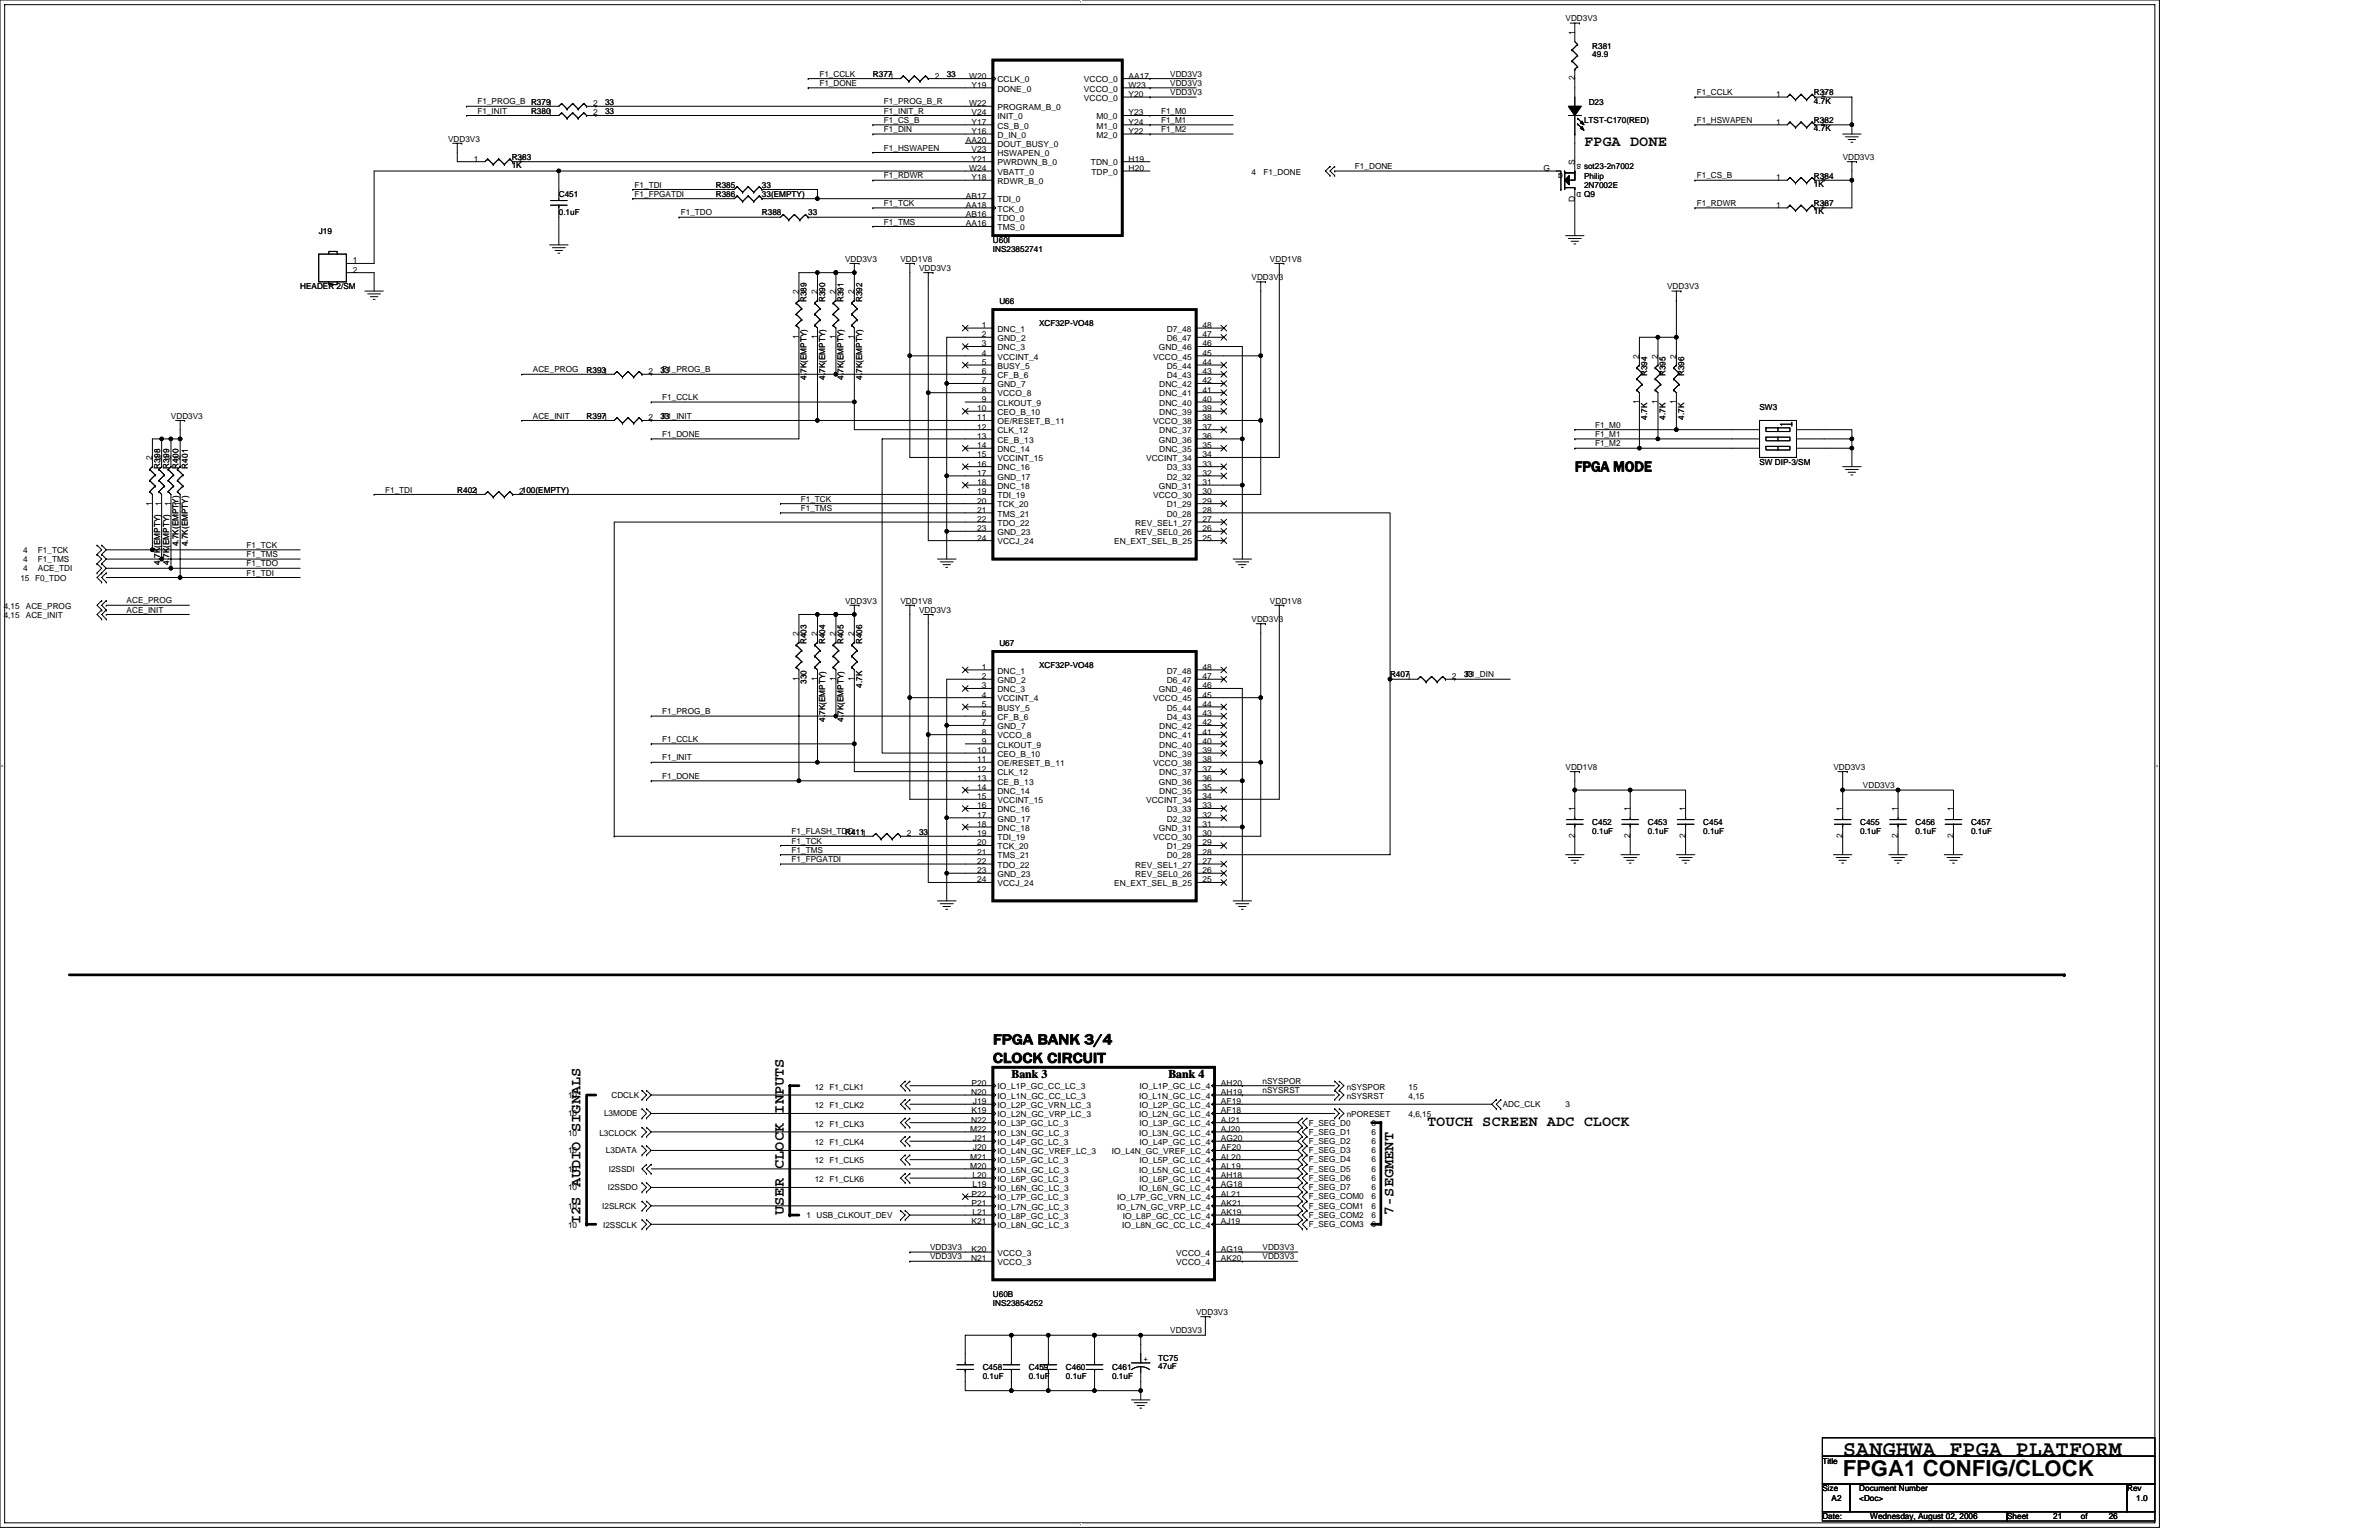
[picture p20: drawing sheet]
<svg xmlns="http://www.w3.org/2000/svg" width="432mm" height="279mm" viewBox="0 0 432 279" stroke-linecap="round" stroke-linejoin="round" font-family="sans-serif">
<defs><g id="words">
<g font-size="4">
<text x="334.5" y="264.1">SANGHWA FPGA PLATFORM</text>
<text x="334.5" y="267.8">FPGA1 CONFIG/CLOCK</text>
</g>
<g font-size="2.7">
<text x="287.5" y="26.6">FPGA DONE</text>
<text x="285.8" y="85.5">FPGA MODE</text>
<text x="180.2" y="189.5">FPGA BANK 3/4</text>
<text x="180.2" y="192.8">CLOCK CIRCUIT</text>
<text x="259" y="204.3">TOUCH SCREEN ADC CLOCK</text>
<text x="142.3" y="220.5" transform="rotate(-90 142.3 220.5)">USER CLOCK INPUTS</text>
<text x="252.9" y="220.5" transform="rotate(-90 252.9 220.5)">7-SEGMENT</text>
<text x="105.4" y="222.1" transform="rotate(-90 105.4 222.1)">I2S AUDIO SIGNALS</text>
</g>
<g font-size="2.2">
<text x="183.6" y="195.6">Bank 3</text>
<text x="212.1" y="195.6">Bank 4</text>
</g>
<g font-size="1.5">
<text x="284.2" y="3.9">VDD3V3</text>
<text x="285.8" y="6.4" transform="rotate(-90 285.8 6.4)">1</text>
<text x="289" y="8.9">R381</text>
<text x="289" y="10.4">49.9</text>
<text x="148.7" y="15.6">F1_DONE</text>
<text x="148.7" y="13.9">F1_CCLK</text>
<text x="158.4" y="13.9">R3771</text>
<text x="169.7" y="14.2">2</text>
<text x="171.8" y="13.9">33</text>
<text x="175.9" y="14.2">W20</text>
<text x="176.3" y="15.9">Y19</text>
<text x="181.1" y="14.9">CCLK_0</text>
<text x="181.1" y="16.6">DONE_0</text>
<text x="196.7" y="14.9">VCCO_0</text>
<text x="196.7" y="16.6">VCCO_0</text>
<text x="204.9" y="14.2">AA17</text>
<text x="204.9" y="15.9">W23</text>
<text x="204.9" y="17.6">Y20</text>
<text x="212.4" y="13.9">VDD3V3</text>
<text x="212.4" y="15.6">VDD3V3</text>
<text x="212.4" y="17.3">VDD3V3</text>
<text x="285.8" y="14.6" transform="rotate(-90 285.8 14.6)">2</text>
<text x="308" y="17.3">F1_CCLK</text>
<text x="322.4" y="17.6">1</text>
<text x="329.2" y="17.3">R378</text>
<text x="330.6" y="17.6">2</text>
<text x="86.7" y="18.9">F1_PROG_B R3791</text>
<text x="86.7" y="20.6">F1_INIT</text>
<text x="96.4" y="20.6">R3801</text>
<text x="107.6" y="19.3">2</text>
<text x="107.6" y="20.9">2</text>
<text x="109.8" y="19">33</text>
<text x="109.8" y="20.6">33</text>
<text x="160.4" y="22.3">F1_CS_B</text>
<text x="160.4" y="18.9">F1_PROG_B_R</text>
<text x="160.4" y="20.6">F1_INIT_R</text>
<text x="160.4" y="24">F1_DIN</text>
<text x="175.9" y="19.3">W22</text>
<text x="176.3" y="20.9">V24</text>
<text x="176.3" y="22.6">Y17</text>
<text x="181.1" y="20">PROGRAM_B_0</text>
<text x="181.1" y="21.6">INIT_0</text>
<text x="181.1" y="23.3">CS_B_0</text>
<text x="196.7" y="18.3">VCCO_0</text>
<text x="199" y="21.6">M0_0</text>
<text x="199" y="23.3">M1_0</text>
<text x="204.9" y="20.9">Y23</text>
<text x="204.9" y="22.6">Y24</text>
<text x="210.7" y="20.6">F1_M0</text>
<text x="210.7" y="22.3">F1_M1</text>
<text x="210.7" y="24">F1_M2</text>
<text x="287.5" y="22.3">LTST-C170(RED)</text>
<text x="288.4" y="19">D23</text>
<text x="308" y="22.3">F1_HSWAPEN</text>
<text x="322.4" y="22.6">1</text>
<text x="329.2" y="22.3">R382</text>
<text x="329.2" y="23.8">4.7K</text>
<text x="329.2" y="18.8">4.7K</text>
<text x="330.6" y="22.6">2</text>
<text x="81.3" y="25.7">VDD3V3</text>
<text x="86" y="29.3">1</text>
<text x="92.9" y="29">R383</text>
<text x="94.2" y="29.3">2</text>
<text x="160.4" y="27.3">F1_HSWAPEN</text>
<text x="175.3" y="26">AA20</text>
<text x="176.3" y="27.6">V23</text>
<text x="176.3" y="24.3">Y16</text>
<text x="176.3" y="29.3">Y21</text>
<text x="181.1" y="28.3">HSWAPEN_0</text>
<text x="181.1" y="25">D_IN_0</text>
<text x="181.1" y="26.7">DOUT_BUSY_0</text>
<text x="199" y="25">M2_0</text>
<text x="204.9" y="24.3">Y22</text>
<text x="204.9" y="29.3">H19</text>
<text x="285.8" y="29.9" transform="rotate(-90 285.8 29.9)">S</text>
<text x="287" y="29.8" transform="rotate(180 287 29.8)">S</text>
<text x="334.5" y="29">VDD3V3</text>
<text x="92.9" y="30.5">1K</text>
<text x="101.4" y="35.7">C451</text>
<text x="115.2" y="35.7">F1_FPGATDI</text>
<text x="115.2" y="34">F1_TDI</text>
<text x="129.9" y="35.7">R386</text>
<text x="129.9" y="34.1">R385</text>
<text x="138.3" y="35.7">33(EMPTY)</text>
<text x="138.3" y="34.1">33</text>
<text x="160.4" y="32.4">F1_RDWR</text>
<text x="175.9" y="31">W24</text>
<text x="176.3" y="32.7">Y18</text>
<text x="181.1" y="33.4">RDWR_B_0</text>
<text x="181.1" y="31.7">VBATT_0</text>
<text x="181.1" y="30">PWRDWN_B_0</text>
<text x="198" y="30">TDN_0</text>
<text x="198.1" y="31.7">TDP_0</text>
<text x="204.9" y="31">H20</text>
<text x="227.2" y="31.7">4</text>
<text x="229.3" y="31.7">F1_DONE</text>
<text x="245.9" y="30.7">F1_DONE</text>
<text x="280.1" y="31">G</text>
<text x="283.7" y="31.5" transform="rotate(180 283.7 31.5)">G</text>
<text x="287" y="34.8" transform="rotate(180 287 34.8)">D</text>
<text x="287.5" y="35.7">Q9</text>
<text x="287.5" y="34.1">2N7002E</text>
<text x="287.5" y="30.7">sot23-2n7002</text>
<text x="287.5" y="32.4">Philip</text>
<text x="308" y="32.4">F1_CS_B</text>
<text x="322.4" y="32.7">1</text>
<text x="329.2" y="32.4">R384</text>
<text x="329.2" y="33.9">1K</text>
<text x="330.6" y="32.7">2</text>
<text x="101.4" y="39.1">0.1uF</text>
<text x="123.6" y="39.1">F1_TDO</text>
<text x="138.3" y="39.1">R388</text>
<text x="146.7" y="39.1">33</text>
<text x="160.4" y="40.7">F1_TMS</text>
<text x="160.4" y="37.4">F1_TCK</text>
<text x="175.3" y="41.1">AA16</text>
<text x="175.3" y="39.4">AB16</text>
<text x="175.3" y="37.7">AA18</text>
<text x="175.3" y="36">AB17</text>
<text x="181.1" y="41.8">TMS_0</text>
<text x="181.1" y="40.1">TDO_0</text>
<text x="181.1" y="38.4">TCK_0</text>
<text x="181.1" y="36.7">TDI_0</text>
<text x="285.8" y="36.6" transform="rotate(-90 285.8 36.6)">D</text>
<text x="308" y="37.4">F1_RDWR</text>
<text x="322.4" y="37.7">1</text>
<text x="329.2" y="37.4">R387</text>
<text x="329.2" y="38.9">1K</text>
<text x="330.6" y="37.7">2</text>
<text x="57.8" y="42.4">J19</text>
<text x="64" y="47.8">1</text>
<text x="153.4" y="47.5">VDD3V3</text>
<text x="163.4" y="47.5">VDD1V8</text>
<text x="180.2" y="44.1">U60I</text>
<text x="180.2" y="45.8">INS23852741</text>
<text x="230.5" y="47.5">VDD1V8</text>
<text x="54.5" y="52.5">HEADER 2/SM</text>
<text x="64" y="49.4">2</text>
<text x="145" y="53.3" transform="rotate(-90 145 53.3)">2</text>
<text x="148.4" y="53.3" transform="rotate(-90 148.4 53.3)">2</text>
<text x="151.7" y="53.3" transform="rotate(-90 151.7 53.3)">2</text>
<text x="155" y="53.3" transform="rotate(-90 155 53.3)">2</text>
<text x="166.8" y="49.1">VDD3V3</text>
<text x="227.2" y="50.8">VDD3V3</text>
<text x="302.6" y="52.5">VDD3V3</text>
<text x="146.4" y="54.8" transform="rotate(-90 146.4 54.8)">R389</text>
<text x="149.8" y="54.8" transform="rotate(-90 149.8 54.8)">R390</text>
<text x="153.1" y="54.8" transform="rotate(-90 153.1 54.8)">R391</text>
<text x="156.5" y="54.8" transform="rotate(-90 156.5 54.8)">R392</text>
<text x="178.2" y="59.5">1</text>
<text x="181.4" y="55.2">U66</text>
<text x="188.6" y="59.2">XCF32P-VO48</text>
<text x="218.3" y="59.5">48</text>
<text x="145" y="61.5" transform="rotate(-90 145 61.5)">1</text>
<text x="148.4" y="61.5" transform="rotate(-90 148.4 61.5)">1</text>
<text x="151.7" y="61.5" transform="rotate(-90 151.7 61.5)">1</text>
<text x="155" y="61.5" transform="rotate(-90 155 61.5)">1</text>
<text x="178.2" y="61.2">2</text>
<text x="178.2" y="62.8">3</text>
<text x="178.2" y="64.5">4</text>
<text x="181.1" y="60.2">DNC_1</text>
<text x="181.1" y="61.9">GND_2</text>
<text x="181.1" y="63.5">DNC_3</text>
<text x="181.1" y="65.2">VCCINT_4</text>
<text x="209.3" y="65.2">VCCO_45</text>
<text x="210.3" y="63.5">GND_46</text>
<text x="211.8" y="60.2">D7_48</text>
<text x="211.8" y="61.9">D6_47</text>
<text x="218.3" y="64.5">45</text>
<text x="218.3" y="62.8">46</text>
<text x="218.3" y="61.2">47</text>
<text x="297.5" y="65.1" transform="rotate(-90 297.5 65.1)">2</text>
<text x="300.9" y="65.1" transform="rotate(-90 300.9 65.1)">2</text>
<text x="304.2" y="65.1" transform="rotate(-90 304.2 65.1)">2</text>
<text x="96.7" y="67.6">ACE_PROG</text>
<text x="106.5" y="67.6">R3931</text>
<text x="117.7" y="67.9">2</text>
<text x="119.9" y="67.6">33</text>
<text x="120.2" y="67.6">F1_PROG_B</text>
<text x="146.4" y="68.9" transform="rotate(-90 146.4 68.9)">4.7K(EMPTY)</text>
<text x="149.8" y="68.9" transform="rotate(-90 149.8 68.9)">4.7K(EMPTY)</text>
<text x="153.1" y="68.9" transform="rotate(-90 153.1 68.9)">4.7K(EMPTY)</text>
<text x="156.5" y="68.9" transform="rotate(-90 156.5 68.9)">4.7K(EMPTY)</text>
<text x="178.2" y="66.2">5</text>
<text x="178.2" y="67.9">6</text>
<text x="178.2" y="69.6">7</text>
<text x="178.2" y="71.2">8</text>
<text x="181.1" y="66.9">BUSY_5</text>
<text x="181.1" y="68.6">CF_B_6</text>
<text x="181.1" y="70.3">GND_7</text>
<text x="181.1" y="71.9">VCCO_8</text>
<text x="210.4" y="70.3">DNC_42</text>
<text x="210.4" y="71.9">DNC_41</text>
<text x="211.8" y="66.9">D5_44</text>
<text x="211.8" y="68.6">D4_43</text>
<text x="218.3" y="69.6">42</text>
<text x="218.3" y="71.2">41</text>
<text x="218.3" y="66.2">44</text>
<text x="218.3" y="67.9">43</text>
<text x="299" y="68.2" transform="rotate(-90 299 68.2)">R394</text>
<text x="302.3" y="68.2" transform="rotate(-90 302.3 68.2)">R395</text>
<text x="305.7" y="68.2" transform="rotate(-90 305.7 68.2)">R396</text>
<text x="31" y="76">VDD3V3</text>
<text x="96.7" y="75.9">ACE_INIT</text>
<text x="106.5" y="76">R3971</text>
<text x="117.7" y="76.3">2</text>
<text x="119.9" y="76">33</text>
<text x="120.2" y="72.6">F1_CCLK</text>
<text x="120.2" y="75.9">F1_INIT</text>
<text x="177.4" y="74.6">10</text>
<text x="177.4" y="76.3">11</text>
<text x="177.4" y="77.9">12</text>
<text x="178.2" y="72.9">9</text>
<text x="181.1" y="73.6">CLKOUT_9</text>
<text x="181.1" y="75.3">CEO_B_10</text>
<text x="181.1" y="77">OE/RESET_B_11</text>
<text x="209.3" y="77">VCCO_38</text>
<text x="210.4" y="73.6">DNC_40</text>
<text x="210.4" y="75.3">DNC_39</text>
<text x="218.3" y="76.3">38</text>
<text x="218.3" y="72.9">40</text>
<text x="218.3" y="74.6">39</text>
<text x="218.3" y="77.9">37</text>
<text x="289.5" y="77.6">F1_M0</text>
<text x="297.5" y="73.3" transform="rotate(-90 297.5 73.3)">1</text>
<text x="299" y="76.1" transform="rotate(-90 299 76.1)">4.7K</text>
<text x="300.9" y="73.3" transform="rotate(-90 300.9 73.3)">1</text>
<text x="302.3" y="76.1" transform="rotate(-90 302.3 76.1)">4.7K</text>
<text x="304.2" y="73.3" transform="rotate(-90 304.2 73.3)">1</text>
<text x="305.7" y="76.1" transform="rotate(-90 305.7 76.1)">4.7K</text>
<text x="319.4" y="74.3">SW3</text>
<text x="27.6" y="83.5" transform="rotate(-90 27.6 83.5)">2</text>
<text x="29.3" y="83.5" transform="rotate(-90 29.3 83.5)">2</text>
<text x="31" y="83.5" transform="rotate(-90 31 83.5)">2</text>
<text x="32.7" y="83.5" transform="rotate(-90 32.7 83.5)">2</text>
<text x="120.2" y="79.3">F1_DONE</text>
<text x="177.4" y="79.6">13</text>
<text x="177.4" y="81.3">14</text>
<text x="177.4" y="83">15</text>
<text x="181.1" y="78.6">CLK_12</text>
<text x="181.1" y="80.3">CE_B_13</text>
<text x="181.1" y="82">DNC_14</text>
<text x="181.1" y="83.7">VCCINT_15</text>
<text x="208" y="83.7">VCCINT_34</text>
<text x="210.3" y="80.3">GND_36</text>
<text x="210.4" y="78.6">DNC_37</text>
<text x="210.4" y="82">DNC_35</text>
<text x="218.3" y="83">34</text>
<text x="218.3" y="79.6">36</text>
<text x="218.3" y="81.3">35</text>
<text x="289.5" y="81">F1_M2</text>
<text x="289.5" y="79.3">F1_M1</text>
<text x="29.1" y="85" transform="rotate(-90 29.1 85)">R398</text>
<text x="30.7" y="85" transform="rotate(-90 30.7 85)">R399</text>
<text x="32.4" y="85" transform="rotate(-90 32.4 85)">R400</text>
<text x="34.1" y="85" transform="rotate(-90 34.1 85)">R401</text>
<text x="69.9" y="89.4">F1_TDI</text>
<text x="83" y="89.4">R4021</text>
<text x="94.2" y="89.7">2100(EMPTY)</text>
<text x="177.4" y="84.6">16</text>
<text x="177.4" y="86.3">17</text>
<text x="177.4" y="88">18</text>
<text x="177.4" y="89.7">19</text>
<text x="181.1" y="85.3">DNC_16</text>
<text x="181.1" y="87">GND_17</text>
<text x="181.1" y="88.7">DNC_18</text>
<text x="210.3" y="88.7">GND_31</text>
<text x="211.8" y="85.3">D3_33</text>
<text x="211.8" y="87">D2_32</text>
<text x="218.3" y="89.7">30</text>
<text x="218.3" y="88">31</text>
<text x="218.3" y="84.6">33</text>
<text x="218.3" y="86.3">32</text>
<text x="319.4" y="84.3">SW DIP-3/SM</text>
<text x="27.6" y="91.7" transform="rotate(-90 27.6 91.7)">1</text>
<text x="29.3" y="91.7" transform="rotate(-90 29.3 91.7)">1</text>
<text x="31" y="91.7" transform="rotate(-90 31 91.7)">1</text>
<text x="32.7" y="91.7" transform="rotate(-90 32.7 91.7)">1</text>
<text x="145.4" y="91">F1_TCK</text>
<text x="145.4" y="92.7">F1_TMS</text>
<text x="177.4" y="91.4">20</text>
<text x="177.4" y="93">21</text>
<text x="177.4" y="94.7">22</text>
<text x="181.1" y="90.4">TDI_19</text>
<text x="181.1" y="92.1">TCK_20</text>
<text x="181.1" y="93.7">TMS_21</text>
<text x="181.1" y="95.4">TDO_22</text>
<text x="206" y="95.4">REV_SEL1_27</text>
<text x="209.3" y="90.4">VCCO_30</text>
<text x="211.8" y="92.1">D1_29</text>
<text x="211.8" y="93.7">D0_28</text>
<text x="218.3" y="94.7">27</text>
<text x="218.3" y="91.4">29</text>
<text x="218.3" y="93">28</text>
<text x="4.2" y="101.9">4</text>
<text x="4.2" y="100.3">4</text>
<text x="6.9" y="101.9">F1_TMS</text>
<text x="6.9" y="100.3">F1_TCK</text>
<text x="32.4" y="99.1" transform="rotate(-90 32.4 99.1)">4.7K(EMPTY)</text>
<text x="34.1" y="99.1" transform="rotate(-90 34.1 99.1)">4.7K(EMPTY)</text>
<text x="44.8" y="99.4">F1_TCK</text>
<text x="44.8" y="101.1">F1_TMS</text>
<text x="177.4" y="96.4">23</text>
<text x="177.4" y="98.1">24</text>
<text x="181.1" y="97.1">GND_23</text>
<text x="181.1" y="98.8">VCCJ_24</text>
<text x="202.2" y="98.8">EN_EXT_SEL_B_25</text>
<text x="206" y="97.1">REV_SEL0_26</text>
<text x="218.3" y="98.1">25</text>
<text x="218.3" y="96.4">26</text>
<text x="3.7" y="105.5">15 F0_TDO</text>
<text x="4.2" y="103.6">4</text>
<text x="6.9" y="103.6">ACE_TDI</text>
<text x="29.1" y="102.4" transform="rotate(-90 29.1 102.4)">4.7K(EMPTY)</text>
<text x="30.7" y="102.4" transform="rotate(-90 30.7 102.4)">4.7K(EMPTY)</text>
<text x="44.8" y="102.8">F1_TDO</text>
<text x="44.8" y="104.4">F1_TDI</text>
<text x=".7" y="110.5">4,15</text>
<text x=".7" y="112.2">4,15</text>
<text x="4.7" y="110.5">ACE_PROG</text>
<text x="4.7" y="112.2">ACE_INIT</text>
<text x="23" y="109.5">ACE_PROG</text>
<text x="23" y="111.1">ACE_INIT</text>
<text x="153.4" y="109.5">VDD3V3</text>
<text x="163.4" y="109.5">VDD1V8</text>
<text x="166.8" y="111.2">VDD3V3</text>
<text x="227.2" y="112.8">VDD3V3</text>
<text x="230.5" y="109.5">VDD1V8</text>
<text x="145" y="115.4" transform="rotate(-90 145 115.4)">2</text>
<text x="146.4" y="116.9" transform="rotate(-90 146.4 116.9)">R403</text>
<text x="148.4" y="115.4" transform="rotate(-90 148.4 115.4)">2</text>
<text x="149.8" y="116.9" transform="rotate(-90 149.8 116.9)">R404</text>
<text x="151.7" y="115.4" transform="rotate(-90 151.7 115.4)">2</text>
<text x="153.1" y="116.9" transform="rotate(-90 153.1 116.9)">R405</text>
<text x="155" y="115.4" transform="rotate(-90 155 115.4)">2</text>
<text x="156.5" y="116.9" transform="rotate(-90 156.5 116.9)">R406</text>
<text x="181.4" y="117.2">U67</text>
<text x="145" y="123.5" transform="rotate(-90 145 123.5)">1</text>
<text x="146.4" y="124.1" transform="rotate(-90 146.4 124.1)">330</text>
<text x="148.4" y="123.5" transform="rotate(-90 148.4 123.5)">1</text>
<text x="151.7" y="123.5" transform="rotate(-90 151.7 123.5)">1</text>
<text x="155" y="123.5" transform="rotate(-90 155 123.5)">1</text>
<text x="156.5" y="124.7" transform="rotate(-90 156.5 124.7)">4.7K</text>
<text x="178.2" y="121.5">1</text>
<text x="178.2" y="123.2">2</text>
<text x="178.2" y="124.9">3</text>
<text x="181.1" y="122.2">DNC_1</text>
<text x="181.1" y="123.9">GND_2</text>
<text x="181.1" y="125.6">DNC_3</text>
<text x="188.6" y="121.2">XCF32P-VO48</text>
<text x="210.3" y="125.6">GND_46</text>
<text x="211.8" y="122.2">D7_48</text>
<text x="211.8" y="123.9">D6_47</text>
<text x="218.3" y="124.9">46</text>
<text x="218.3" y="121.5">48</text>
<text x="218.3" y="123.2">47</text>
<text x="252.3" y="122.9">R4071</text>
<text x="263.5" y="123.2">2</text>
<text x="265.7" y="122.9">33</text>
<text x="266.1" y="122.9">F1_DIN</text>
<text x="120.2" y="129.6">F1_PROG_B</text>
<text x="149.8" y="130.9" transform="rotate(-90 149.8 130.9)">4.7K(EMPTY)</text>
<text x="153.1" y="130.9" transform="rotate(-90 153.1 130.9)">4.7K(EMPTY)</text>
<text x="178.2" y="126.6">4</text>
<text x="178.2" y="128.2">5</text>
<text x="178.2" y="129.9">6</text>
<text x="178.2" y="131.6">7</text>
<text x="181.1" y="127.3">VCCINT_4</text>
<text x="181.1" y="128.9">BUSY_5</text>
<text x="181.1" y="130.6">CF_B_6</text>
<text x="209.3" y="127.3">VCCO_45</text>
<text x="211.8" y="128.9">D5_44</text>
<text x="211.8" y="130.6">D4_43</text>
<text x="218.3" y="126.6">45</text>
<text x="218.3" y="131.6">42</text>
<text x="218.3" y="128.2">44</text>
<text x="218.3" y="129.9">43</text>
<text x="120.2" y="134.6">F1_CCLK</text>
<text x="120.2" y="138">F1_INIT</text>
<text x="177.4" y="136.6">10</text>
<text x="178.2" y="133.3">8</text>
<text x="178.2" y="134.9">9</text>
<text x="181.1" y="132.3">GND_7</text>
<text x="181.1" y="134">VCCO_8</text>
<text x="181.1" y="135.6">CLKOUT_9</text>
<text x="181.1" y="137.3">CEO_B_10</text>
<text x="210.4" y="132.3">DNC_42</text>
<text x="210.4" y="134">DNC_41</text>
<text x="210.4" y="135.6">DNC_40</text>
<text x="210.4" y="137.3">DNC_39</text>
<text x="218.3" y="133.3">41</text>
<text x="218.3" y="134.9">40</text>
<text x="218.3" y="136.6">39</text>
<text x="120.2" y="141.3">F1_DONE</text>
<text x="177.4" y="138.3">11</text>
<text x="177.4" y="140">12</text>
<text x="177.4" y="141.6">13</text>
<text x="177.4" y="143.3">14</text>
<text x="181.1" y="139">OE/RESET_B_11</text>
<text x="181.1" y="140.7">CLK_12</text>
<text x="181.1" y="142.3">CE_B_13</text>
<text x="209.3" y="139">VCCO_38</text>
<text x="210.3" y="142.3">GND_36</text>
<text x="210.4" y="140.7">DNC_37</text>
<text x="218.3" y="138.3">38</text>
<text x="218.3" y="140">37</text>
<text x="218.3" y="141.6">36</text>
<text x="218.3" y="143.3">35</text>
<text x="284.2" y="139.7">VDD1V8</text>
<text x="332.8" y="139.7">VDD3V3</text>
<text x="338.1" y="143">VDD3V3</text>
<text x="177.4" y="145">15</text>
<text x="177.4" y="146.7">16</text>
<text x="177.4" y="148.4">17</text>
<text x="181.1" y="144">DNC_14</text>
<text x="181.1" y="145.7">VCCINT_15</text>
<text x="181.1" y="147.4">DNC_16</text>
<text x="181.1" y="149.1">GND_17</text>
<text x="208" y="145.7">VCCINT_34</text>
<text x="210.4" y="144">DNC_35</text>
<text x="211.8" y="147.4">D3_33</text>
<text x="211.8" y="149.1">D2_32</text>
<text x="218.3" y="145">34</text>
<text x="218.3" y="146.7">33</text>
<text x="218.3" y="148.4">32</text>
<text x="285.8" y="147.2" transform="rotate(-90 285.8 147.2)">1</text>
<text x="289" y="149.7">C452</text>
<text x="295.9" y="147.2" transform="rotate(-90 295.9 147.2)">1</text>
<text x="299.1" y="149.7">C453</text>
<text x="305.9" y="147.2" transform="rotate(-90 305.9 147.2)">1</text>
<text x="309.1" y="149.7">C454</text>
<text x="334.4" y="147.2" transform="rotate(-90 334.4 147.2)">1</text>
<text x="337.6" y="149.7">C455</text>
<text x="344.5" y="147.2" transform="rotate(-90 344.5 147.2)">1</text>
<text x="347.7" y="149.7">C456</text>
<text x="354.5" y="147.2" transform="rotate(-90 354.5 147.2)">1</text>
<text x="357.8" y="149.7">C457</text>
<text x="143.7" y="154.7">F1_TMS</text>
<text x="143.7" y="153.1">F1_TCK</text>
<text x="143.7" y="151.4">F1_FLASH_TDO</text>
<text x="153.4" y="151.4">R4111</text>
<text x="164.6" y="151.7">2</text>
<text x="166.8" y="151.4">33</text>
<text x="177.4" y="150">18</text>
<text x="177.4" y="151.7">19</text>
<text x="177.4" y="153.4">20</text>
<text x="177.4" y="155">21</text>
<text x="181.1" y="150.7">DNC_18</text>
<text x="181.1" y="152.4">TDI_19</text>
<text x="181.1" y="154.1">TCK_20</text>
<text x="181.1" y="155.7">TMS_21</text>
<text x="209.3" y="152.4">VCCO_30</text>
<text x="210.3" y="150.7">GND_31</text>
<text x="211.8" y="154.1">D1_29</text>
<text x="211.8" y="155.7">D0_28</text>
<text x="218.3" y="151.7">30</text>
<text x="218.3" y="150">31</text>
<text x="218.3" y="153.4">29</text>
<text x="218.3" y="155">28</text>
<text x="285.8" y="152.1" transform="rotate(-90 285.8 152.1)">2</text>
<text x="289" y="151.2">0.1uF</text>
<text x="295.9" y="152.1" transform="rotate(-90 295.9 152.1)">2</text>
<text x="299.1" y="151.2">0.1uF</text>
<text x="305.9" y="152.1" transform="rotate(-90 305.9 152.1)">2</text>
<text x="309.1" y="151.2">0.1uF</text>
<text x="334.4" y="152.1" transform="rotate(-90 334.4 152.1)">2</text>
<text x="337.6" y="151.2">0.1uF</text>
<text x="344.5" y="152.1" transform="rotate(-90 344.5 152.1)">2</text>
<text x="347.7" y="151.2">0.1uF</text>
<text x="354.5" y="152.1" transform="rotate(-90 354.5 152.1)">2</text>
<text x="357.8" y="151.2">0.1uF</text>
<text x="143.7" y="156.4">F1_FPGATDI</text>
<text x="177.4" y="156.7">22</text>
<text x="177.4" y="158.4">23</text>
<text x="177.4" y="160.1">24</text>
<text x="181.1" y="157.4">TDO_22</text>
<text x="181.1" y="159.1">GND_23</text>
<text x="181.1" y="160.8">VCCJ_24</text>
<text x="202.2" y="160.8">EN_EXT_SEL_B_25</text>
<text x="206" y="157.4">REV_SEL1_27</text>
<text x="206" y="159.1">REV_SEL0_26</text>
<text x="218.3" y="160.1">25</text>
<text x="218.3" y="156.7">27</text>
<text x="218.3" y="158.4">26</text>
<text x="147.9" y="197.7">12 F1_CLK1</text>
<text x="176.3" y="197">P20</text>
<text x="181.1" y="197.7">IO_L1P_GC_CC_LC_3</text>
<text x="206.8" y="197.7">IO_L1P_GC_LC_4</text>
<text x="221.6" y="197">AH20</text>
<text x="229.2" y="196.6">nSYSPOR</text>
<text x="244.4" y="197.7">nSYSPOR</text>
<text x="255.7" y="197.7">15</text>
<text x="103.1" y="199.2">10</text>
<text x="103.1" y="202.5">10</text>
<text x="109.6" y="202.5">L3MODE</text>
<text x="111" y="199.2">CDCLK</text>
<text x="147.9" y="201">12 F1_CLK2</text>
<text x="176.3" y="198.6">N20</text>
<text x="176.3" y="203.7">N22</text>
<text x="176.3" y="202">K19</text>
<text x="176.6" y="200.3">J19</text>
<text x="181.1" y="199.3">IO_L1N_GC_CC_LC_3</text>
<text x="181.1" y="201">IO_L2P_GC_VRN_LC_3</text>
<text x="181.1" y="202.7">IO_L2N_GC_VRP_LC_3</text>
<text x="206.7" y="199.3">IO_L1N_GC_LC_4</text>
<text x="206.7" y="202.7">IO_L2N_GC_LC_4</text>
<text x="206.8" y="201">IO_L2P_GC_LC_4</text>
<text x="221.6" y="200.3">AF19</text>
<text x="221.6" y="203.7">AJ21</text>
<text x="221.6" y="198.6">AH19</text>
<text x="221.6" y="202">AF18</text>
<text x="229.2" y="198.3">nSYSRST</text>
<text x="244.4" y="199.3">nSYSRST</text>
<text x="244.4" y="202.7">nPORESET</text>
<text x="255.7" y="199.3">4,15</text>
<text x="255.7" y="202.7">4,6,15</text>
<text x="272.8" y="200.9">ADC_CLK</text>
<text x="284.2" y="200.9">3</text>
<text x="103.1" y="209.2">10</text>
<text x="103.1" y="206.1">10</text>
<text x="108.8" y="206.1">L3CLOCK</text>
<text x="110" y="209.2">L3DATA</text>
<text x="147.9" y="207.7">12 F1_CLK4</text>
<text x="147.9" y="204.4">12 F1_CLK3</text>
<text x="176.1" y="205.3">M22</text>
<text x="176.6" y="207">J21</text>
<text x="176.6" y="208.7">J20</text>
<text x="181.1" y="204.4">IO_L3P_GC_LC_3</text>
<text x="181.1" y="206">IO_L3N_GC_LC_3</text>
<text x="181.1" y="207.7">IO_L4P_GC_LC_3</text>
<text x="181.1" y="209.4">IO_L4N_GC_VREF_LC_3</text>
<text x="201.8" y="209.4">IO_L4N_GC_VREF_LC_4</text>
<text x="206.7" y="206">IO_L3N_GC_LC_4</text>
<text x="206.8" y="204.4">IO_L3P_GC_LC_4</text>
<text x="206.8" y="207.7">IO_L4P_GC_LC_4</text>
<text x="221.6" y="207">AG20</text>
<text x="221.6" y="205.3">AJ20</text>
<text x="221.6" y="208.7">AF20</text>
<text x="237.6" y="204.2">F_SEG_D0</text>
<text x="237.6" y="205.9">F_SEG_D1</text>
<text x="237.6" y="207.6">F_SEG_D2</text>
<text x="237.6" y="209.2">F_SEG_D3</text>
<text x="249" y="204.2">6</text>
<text x="249" y="205.9">6</text>
<text x="249" y="207.6">6</text>
<text x="249" y="209.2">6</text>
<text x="103.1" y="215.9">10</text>
<text x="103.1" y="212.6">10</text>
<text x="110.3" y="215.9">I2SSDO</text>
<text x="110.5" y="212.6">I2SSDI</text>
<text x="147.9" y="214.4">12 F1_CLK6</text>
<text x="147.9" y="211.1">12 F1_CLK5</text>
<text x="176.1" y="210.4">M21</text>
<text x="176.1" y="212">M20</text>
<text x="176.5" y="213.7">L20</text>
<text x="176.5" y="215.4">L19</text>
<text x="181.1" y="211.1">IO_L5P_GC_LC_3</text>
<text x="181.1" y="212.7">IO_L5N_GC_LC_3</text>
<text x="181.1" y="214.4">IO_L6P_GC_LC_3</text>
<text x="206.7" y="212.7">IO_L5N_GC_LC_4</text>
<text x="206.8" y="211.1">IO_L5P_GC_LC_4</text>
<text x="206.8" y="214.4">IO_L6P_GC_LC_4</text>
<text x="221.6" y="210.4">AL20</text>
<text x="221.6" y="213.7">AH18</text>
<text x="221.6" y="212">AL19</text>
<text x="221.6" y="215.4">AG18</text>
<text x="237.6" y="210.9">F_SEG_D4</text>
<text x="237.6" y="212.6">F_SEG_D5</text>
<text x="237.6" y="214.3">F_SEG_D6</text>
<text x="237.6" y="215.9">F_SEG_D7</text>
<text x="249" y="210.9">6</text>
<text x="249" y="212.6">6</text>
<text x="249" y="214.3">6</text>
<text x="249" y="215.9">6</text>
<text x="103.1" y="219.3">10</text>
<text x="109.3" y="219.3">I2SLRCK</text>
<text x="146.4" y="221">1 USB_CLKOUT_DEV</text>
<text x="176.3" y="217.1">P22</text>
<text x="176.3" y="218.8">P21</text>
<text x="176.5" y="220.4">L21</text>
<text x="181.1" y="216.1">IO_L6N_GC_LC_3</text>
<text x="181.1" y="217.8">IO_L7P_GC_LC_3</text>
<text x="181.1" y="219.5">IO_L7N_GC_LC_3</text>
<text x="181.1" y="221.1">IO_L8P_GC_LC_3</text>
<text x="202.8" y="217.8">IO_L7P_GC_VRN_LC_4</text>
<text x="202.8" y="219.5">IO_L7N_GC_VRP_LC_4</text>
<text x="203.8" y="221.1">IO_L8P_GC_CC_LC_4</text>
<text x="206.7" y="216.1">IO_L6N_GC_LC_4</text>
<text x="221.6" y="217.1">AL21</text>
<text x="221.6" y="218.8">AK21</text>
<text x="221.6" y="220.4">AK19</text>
<text x="237.6" y="217.6">F_SEG_COM0</text>
<text x="237.6" y="219.3">F_SEG_COM1</text>
<text x="237.6" y="221">F_SEG_COM2</text>
<text x="249" y="217.6">6</text>
<text x="249" y="219.3">6</text>
<text x="249" y="221">6</text>
<text x="103.1" y="222.8">10</text>
<text x="109.5" y="222.8">I2SSCLK</text>
<text x="168.8" y="226.8">VDD3V3</text>
<text x="176.3" y="222.1">K21</text>
<text x="176.3" y="227.1">K20</text>
<text x="181.1" y="222.8">IO_L8N_GC_LC_3</text>
<text x="181.1" y="227.8">VCCO_3</text>
<text x="203.7" y="222.8">IO_L8N_GC_CC_LC_4</text>
<text x="213.5" y="227.8">VCCO_4</text>
<text x="221.6" y="227.1">AG19</text>
<text x="221.6" y="222.1">AJ19</text>
<text x="229.2" y="226.8">VDD3V3</text>
<text x="237.6" y="222.7">F_SEG_COM3</text>
<text x="249" y="222.7">6</text>
<text x="168.8" y="228.5">VDD3V3</text>
<text x="176.3" y="228.8">N21</text>
<text x="181.1" y="229.5">VCCO_3</text>
<text x="213.5" y="229.5">VCCO_4</text>
<text x="221.6" y="228.8">AK20</text>
<text x="229.2" y="228.5">VDD3V3</text>
<text x="180.2" y="236.9">INS23854252</text>
<text x="180.2" y="235.2">U60B</text>
<text x="217.1" y="238.6">VDD3V3</text>
<text x="212.4" y="241.9">VDD3V3</text>
<text x="178.4" y="248.6">C458</text>
<text x="178.4" y="250.1">0.1uF</text>
<text x="186.8" y="248.6">C459</text>
<text x="186.8" y="250.1">0.1uF</text>
<text x="193.5" y="248.6">C460</text>
<text x="193.5" y="250.1">0.1uF</text>
<text x="201.8" y="248.6">C461</text>
<text x="201.8" y="250.1">0.1uF</text>
<text x="207.5" y="247">+</text>
<text x="210.2" y="247">TC75</text>
<text x="210.2" y="248.5">47uF</text>
<text x="330.8" y="265.6">Title</text>
<text x="330.8" y="270.6">Size</text>
<text x="330.8" y="275.6">Date:</text>
<text x="332.4" y="272.3">A2</text>
<text x="337.5" y="270.6">Document Number</text>
<text x="337.5" y="272.3">&lt;Doc&gt;</text>
<text x="339.5" y="275.6">Wednesday, August 02, 2006</text>
<text x="364.3" y="275.6">Sheet</text>
<text x="372.7" y="275.6">21</text>
<text x="377.7" y="275.6">of</text>
<text x="382.7" y="275.6">26</text>
<text x="386.1" y="270.6">Rev</text>
<text x="387.8" y="272.3">1.0</text>
</g>
<g font-size=".6">
<text x="196" y=".6">1</text>
<text x=".2" y="139.1">A</text>
<text x="391.3" y="139.1">A</text>
<text x="196" y="276.9">1</text>
</g>
</g></defs>
<path d="M0 0h391.9v277.1h-391.9zM.8 .8h390.3v275.5h-390.3z" fill="none" stroke="#000" stroke-width=".18"/>
<g fill="#fff">
<path d="M196 .1h.3v.7h-.3z"/>
<path d="M196 276.4h.3v.7h-.3z"/>
<path d="M.2 138.6h.4v.6h-.4z"/>
<path d="M391.3 138.6h.4v.6h-.4z"/>
</g>
<g fill="none" stroke="#000" stroke-width=".18">
<path d="M84.7 19.3h.1M101.9 18.8h.1M101.9 18.8l-.5 .5h-16.7M101.9 18.8l1 1M102.9 19.8h.1M103.9 18.8h.1M103.9 18.8l-1 1M103.9 18.8l1 1M104.9 19.8h.1M106 18.8h.1M106 18.8l-1.1 1M106 18.8l.5 .5"/>
<path d="M106.5 19.3h.1M106.5 19.3h73.7M108.1 19.3h.1M146.7 15.9h.1M146.7 14.3h.1M146.7 15.9h33.5M164 13.8h.1M164 13.8l-.6 .5h-16.7M164 13.8l1 1M165 14.8h.1M166 13.8h.1M166 13.8l-1 1"/>
<path d="M166 13.8l1 1M167 14.8h.1M168 13.8h.1M168 13.8l-1 1M168 13.8l.5 .5M168.5 14.3h11.7M168.5 14.3h.1M180.2 13.8l.5 .5-.5 .5M203.7 15.9h13.4M203.7 14.3h13.4M203.7 17.6h13.4M208.7 14.3h.1"/>
<path d="M208.7 15.9h.1M208.7 17.6h.1M285 4.2h1.7M285.3 9.1h.1M285.3 11.1h.1M285.3 9.1l1 1M285.3 11.1l1 1M285.8 12.6v6.7M285.8 4.2v3.4l.5 .5M285.8 12.6h.1M286.3 8.1h.1M286.3 10.1h.1"/>
<path d="M286.3 12.1h.1M286.3 8.1l-1 1M286.3 10.1l-1 1M286.3 12.1l-.5 .5M286.7 4.2h.1M307.6 17.6h.1M324.9 17.1h.1M324.9 17.1l-.5 .5h-16.8M324.9 17.1l1 1M325.9 18.1h.1M326.9 17.1h.1M326.9 17.1l-1 1"/>
<path d="M326.9 17.1l1 1M327.9 18.1h.1M328.9 17.1h.1M328.9 17.1l-1 1M328.9 17.1l.5 .5M329.4 17.6h6.7v5M329.4 17.6h.1M82.1 26h1.7M83 26v3.3h5l.5-.4M83.8 26h.1M84.7 21h.1M88.5 28.9h.1"/>
<path d="M88.5 28.9l1 .9M89.5 29.8h.1M90.5 28.9h.1M90.5 28.9l-1 .9M90.5 28.9l1 .9M91.5 29.8h.1M92.5 28.9h.1M92.5 28.9l-1 .9M92.5 28.9l.5 .4M93 29.3h87.2M93 29.3h.1M99.9 37.2h3"/>
<path d="M99.9 36.4h3M101.4 31h.1M101.4 37.2v7.2M101.4 31v5.4M101.4 37.2h.1M101.9 20.5h.1M101.9 20.5l-.5 .5h-16.7M101.9 20.5l1 1M102.9 21.5h.1M103.9 20.5h.1M103.9 20.5l-1 1M103.9 20.5l1 1"/>
<path d="M104.9 21.5h.1M106 20.5h.1M106 20.5l-1.1 1M106 20.5l.5 .5M106.5 21h.1M106.5 21h73.7M108.1 21h.1M114.9 36h.1M114.9 34.4h.1M123.2 39.4h.1M133.8 35.5h.1M133.8 33.9h.1"/>
<path d="M133.8 35.5l-.5 .5h-18.4M133.8 33.9l-.5 .5h-18.4M133.8 35.5l1 1.1M133.8 33.9l1 1M134.8 36.6h.1M134.8 34.9h.1M135.8 35.5h.1M135.8 33.9h.1M135.8 35.5l-1 1.1M135.8 35.5l1 1.1M135.8 33.9l-1 1M135.8 33.9l1 1"/>
<path d="M136.8 36.6h.1M136.8 34.9h.1M137.8 35.5h.1M137.8 33.9h.1M137.8 35.5l-1 1.1M137.8 35.5l.5 .5M137.8 33.9l-1 1M137.8 33.9l.5 .5M138.3 34.4h10.1v1.6M138.3 36h10.1M138.3 36h.1M138.3 34.4h.1"/>
<path d="M142.2 38.9h.1M142.2 38.9l-.5 .5h-18.5M142.2 38.9l1 1M143.2 39.9h.1M144.2 38.9h.1M144.2 38.9l-1 1M144.2 38.9l1 1M145.2 39.9h.1M146.2 38.9h.1M146.2 38.9l-1 1M146.2 38.9l.5 .5M146.7 39.4h33.5"/>
<path d="M146.7 39.4h.1M148.4 36h31.8M148.4 36h.1M158.4 37.7h.1M158.4 22.6h.1M158.4 27.7h.1M158.4 24.3h.1M158.4 32.7h.1M158.4 37.7h21.8M158.4 22.6h21.8M158.4 24.3h21.8M158.4 27.7h21.8"/>
<path d="M158.4 32.7h21.8M175.2 26h5M180.2 31h-112.3v16.8h-5M180.2 37.2l.5 .5-.5 .5M203.7 21h20.1M203.7 22.6h20.1M203.7 24.3h20.1M203.7 31h5M203.7 29.3h5M208.7 21h.1M208.7 22.6h.1M208.7 24.3h.1"/>
<path d="M241.4 30.2h.1M241.4 31.9h.1M241.4 30.2l-.8 .8 .8 .9M242.3 31h.1M242.3 30.2h.1M242.3 31.9h.1M242.3 31h41v3.4M242.3 30.2l-.9 .8 .9 .9M283.3 34.4h.1M284 31v3.4M284 34h1.8v.4M284 31.3h1.8"/>
<path d="M284.2 34h1.6v.4M284.2 31.3h1.5M284.7 21h2.3M285.8 34.4v8.4M285.8 21v10M285.8 31v1.7h-.6M285.8 31v1.7h-1M285.8 24.3h.1M286.3 21.5h.1M286.3 22.5h.1M286.3 21.5l1 1M286.3 22.5l1 1"/>
<path d="M307.6 22.6h.1M307.6 32.7h.1M307.6 37.7h.1M324.9 32.2h.1M324.9 22.1h.1M324.9 37.2h.1M324.9 37.2l-.5 .5h-16.8M324.9 22.1l-.5 .5h-16.8M324.9 32.2l-.5 .5h-16.8M324.9 32.2l1 1M324.9 22.1l1 1M324.9 37.2l1 1"/>
<path d="M325.9 33.2h.1M325.9 23.1h.1M325.9 38.2h.1M326.9 32.2h.1M326.9 22.1h.1M326.9 37.2h.1M326.9 32.2l-1 1M326.9 32.2l1 1M326.9 22.1l-1 1M326.9 22.1l1 1M326.9 37.2l-1 1M326.9 37.2l1 1"/>
<path d="M327.9 33.2h.1M327.9 23.1h.1M327.9 38.2h.1M328.9 32.2h.1M328.9 22.1h.1M328.9 37.2h.1M328.9 32.2l-1 1M328.9 32.2l.5 .5M328.9 22.1l-1 1M328.9 22.1l.5 .5M328.9 37.2l-1 1M328.9 37.2l.5 .5"/>
<path d="M329.4 32.7h.1M329.4 22.6h.1M329.4 37.7h.1M329.4 22.6h6.7M329.4 32.7h6.7M331.1 32.7h.1M331.1 22.6h.1M334.5 24.3h3.3M335 24.8h2.3M335.3 29.3h1.7M335.4 25.3h1.4M336 25.8h.3"/>
<path d="M336.1 29.3v8.4h-6.7M336.1 22.6v1.7M337 29.3h.1M57.8 46.1h5.1v5h-5.1zM59.7 46.1v-.5h1.5v.5M59.7 51.1v.5h1.5v-.5M62.9 49.5h5v3.3M66.2 52.8h3.4M66.7 53.3h2.4M67.2 53.8h1.4M67.7 54.3h.4M99.8 44.4h3.3"/>
<path d="M100.3 44.9h2.3M100.8 45.4h1.3M101.3 45.9h.3M144.5 59l.5 .5v20.1h-26.8M144.5 59h.1M144.5 57h.1M144.5 55h.1M144.5 57l1 1M144.5 55l1 1M145 54.5h.1M145 54.5l-.5 .5M145.5 58h.1"/>
<path d="M145.5 56h.1M145.5 58l-1 1M145.5 56l-1 1M147.9 59l.5 .5v16.8M147.9 59h.1M147.9 57h.1M147.9 55h.1M147.9 57l1 1M147.9 55l1 1M148.4 49.5h-3.4v5M148.4 49.5h.1M148.4 49.5v5"/>
<path d="M148.4 54.5h.1M148.4 49.5h6.7M148.4 54.5l-.5 .5M148.9 58h.1M148.9 56h.1M148.9 58l-1 1M148.9 56l-1 1M151.2 59l.5 .5v8.4M151.2 59h.1M151.2 57h.1M151.2 55h.1M151.2 57l1 1"/>
<path d="M151.2 55l1 1M151.7 49.5h.1M151.7 54.5h.1M151.7 49.5v5M151.7 54.5l-.5 .5M152.2 58h.1M152.2 56h.1M152.2 58l-1 1M152.2 56l-1 1M154.2 47.8h1.7M154.6 59h.1M154.6 57h.1"/>
<path d="M154.6 55h.1M154.6 59l.5 .5v13.4M154.6 57l1 1M154.6 55l1 1M155.1 49.5h.1M155.1 47.8v1.7M155.1 54.5h.1M155.1 49.5v5M155.1 54.5l-.5 .5M155.6 58h.1M155.6 56h.1M155.6 58l-1 1"/>
<path d="M155.6 56l-1 1M155.9 47.8h.1M158.4 41.1h.1M158.4 41.1h21.8M164.3 47.8h1.7M165.1 47.8v16.8h15.1M166 47.8h.1M167.6 49.5h1.7M168.5 49.5v21.7M169.3 49.5h.1M174.7 59l1 1M175.2 59.5h5"/>
<path d="M175.7 59l-1 1M217.1 59.5h5M221.6 59l1.1 1M222.6 59l-1 1M228 51.1h1.7M228.8 51.1v13.5M229.7 51.1h.1M231.4 47.8h1.6M232.2 47.8v35.2h-15.1M233 47.8h.1M284.2 42.8h3.3M284.7 43.3h2.3"/>
<path d="M285.2 43.8h1.3M285.7 44.3h.3M303.4 52.8h1.7M304.3 54.5h.1M304.3 52.8v1.7M304.3 54.5v6.7M305.1 52.8h.1M29.3 79.6h-1.6v5.1M29.3 79.6h.1M29.3 79.6h1.7M29.3 79.6v5.1M31 79.6h.1"/>
<path d="M31 79.6h1.7M31 79.6v5.1M31.9 76.3h1.6M32.7 79.6h.1M32.7 76.3v3.3M32.7 79.6v5.1M33.5 76.3h.1M94.7 67.9h.1M94.7 76.3h.1M112 75.8h.1M112 67.4h.1M112 67.4l-.5 .5h-16.8"/>
<path d="M112 75.8l-.5 .5h-16.8M112 75.8l1 1M112 67.4l1 1M113 76.8h.1M113 68.4h.1M114 75.8h.1M114 67.4h.1M114 75.8l-1 1M114 75.8l1 1M114 67.4l-1 1M114 67.4l1 1M115 76.8h.1"/>
<path d="M115 68.4h.1M116 75.8h.1M116 67.4h.1M116 75.8l-1 1M116 75.8l.5 .5M116 67.4l-1 1M116 67.4l.5 .5M116.5 76.3h.1M116.5 67.9h.1M116.5 67.9h63.7M116.5 76.3h63.7M118.2 72.9h.1"/>
<path d="M118.2 67.9h.1M118.2 76.3h.1M118.2 79.6h.1M118.2 72.9h36.9M148.4 76.3h.1M151.7 67.9h.1M155.1 72.9v5.1h25.1M155.1 61.2h.1M165.1 64.6h.1M165.1 64.6v18.4h15.1M168.5 71.2h11.7M168.5 71.2h.1"/>
<path d="M168.5 71.2v26.9h11.7M171.8 69.6h8.4M171.8 69.6h.1M171.8 69.6v31.8M174.7 62.4l1 1M174.7 65.7l1 1.1M174.7 74.1l1 1M175.2 72.9h5M175.2 62.9h5M175.2 66.2h5M175.2 74.6h5M175.7 62.4l-1 1"/>
<path d="M175.7 65.7l-1 1.1M175.7 74.1l-1 1M180.2 79.6h-20.1v57h20.1M180.2 61.2h-8.4v8.4M217.1 76.3h11.7M217.1 64.6h11.7M217.1 62.9h8.4v16.7M217.1 79.6h8.4M217.1 67.9h5M217.1 72.9h5M217.1 78h5M217.1 61.2h5"/>
<path d="M217.1 66.2h5M217.1 69.6h5M217.1 71.2h5M217.1 74.6h5M221.6 60.7l1.1 1M221.6 65.7l1.1 1.1M221.6 67.4l1.1 1M221.6 69.1l1.1 1M221.6 70.7l1.1 1.1M221.6 72.4l1.1 1.1M221.6 74.1l1.1 1M221.6 77.4l1.1 1.1"/>
<path d="M222.6 77.4l-1 1.1M222.6 60.7l-1 1M222.6 65.7l-1 1.1M222.6 67.4l-1 1M222.6 69.1l-1 1M222.6 70.7l-1 1.1M222.6 72.4l-1 1.1M222.6 74.1l-1 1M225.5 79.6h.1M225.5 79.6v21.8M228.8 64.6h.1M228.8 64.6v25.1h-11.7"/>
<path d="M228.8 76.3h.1M285.8 79.6h.1M285.8 78h.1M285.8 79.6h15.1M285.8 78h18.5M297.1 70.8l.5 .4v10.1M297.1 70.8h.1M297.1 68.7h.1M297.1 66.7h.1M297.1 68.7l1 1M297.1 66.7l1 1M297.6 66.2h.1"/>
<path d="M297.6 66.2l-.5 .5M298.1 69.7h.1M298.1 67.7h.1M298.1 69.7l-1 1.1M298.1 67.7l-1 1M300.4 70.8l.5 .4v8.4M300.4 70.8h.1M300.4 68.7h.1M300.4 66.7h.1M300.4 68.7l1 1M300.4 66.7l1 1M300.9 61.2h3.4"/>
<path d="M300.9 79.6h18.5M300.9 61.2h-3.3v5M300.9 61.2h.1M300.9 66.2h.1M300.9 61.2v5M300.9 66.2l-.5 .5M301.4 69.7h.1M301.4 67.7h.1M301.4 69.7l-1 1.1M301.4 67.7l-1 1M303.8 70.8l.5 .4v6.8M303.8 70.8h.1"/>
<path d="M303.8 68.7h.1M303.8 66.7h.1M303.8 68.7l1 1M303.8 66.7l1 1M304.3 78h15.1M304.3 61.2v5M304.3 66.2h.1M304.3 66.2l-.5 .5M304.8 69.7h.1M304.8 67.7h.1M304.8 69.7l-1 1.1M304.8 67.7l-1 1"/>
<path d="M319.4 76.3h6.7v6.7h-6.7zM320.5 77.6h4.4v.7h-4.4zM320.5 79.3h4.4v.7h-4.4zM322.7 77.6v.7M322.7 79.3v.7M325.2 77h-2l.2 .1M325.2 76.6v.7M326.1 78h10v1.6M326.1 79.6h10v1.7M326.1 76.3h.1M336.1 79.6h.1M17.6 98.9h.1"/>
<path d="M17.6 98.9l.9 .9-.9 .8M18.5 98.9h.1M18.5 98.9l.8 .9M19.3 99.8h8.4M19.3 99.8l-.8 .8M27.2 89.2l.5 .5v10.1M27.2 89.2h.1M27.2 87.2h.1M27.2 85.2h.1M27.2 87.2l1 1M27.2 85.2l1 1M27.7 99.8h.1"/>
<path d="M27.7 84.7h.1M27.7 99.8h26.8M27.7 84.7l-.5 .5M28.2 88.2h.1M28.2 86.2h.1M28.2 88.2l-1 1M28.2 86.2l-1 1M28.9 89.2l.4 .5v11.7M28.9 89.2h.1M28.9 87.2h.1M28.9 85.2h.1M28.9 87.2l.9 1"/>
<path d="M28.9 85.2l.9 1M29.3 84.7h.1M29.3 84.7l-.4 .5M29.8 88.2h.1M29.8 86.2h.1M29.8 88.2l-.9 1M29.8 86.2l-.9 1M30.5 89.2l.5 .5v13.4M30.5 89.2h.1M30.5 87.2h.1M30.5 85.2h.1M30.5 87.2l1 1"/>
<path d="M30.5 85.2l1 1M31 84.7h.1M31 84.7l-.5 .5M31.5 88.2h.1M31.5 86.2h.1M31.5 88.2l-1 1M31.5 86.2l-1 1M32.2 89.2l.5 .5v15.1M32.2 89.2h.1M32.2 87.2h.1M32.2 85.2h.1M32.2 87.2l1 1"/>
<path d="M32.2 85.2l1 1M32.7 84.7h.1M32.7 84.7l-.5 .5M33.2 88.2h.1M33.2 86.2h.1M33.2 88.2l-1 1M33.2 86.2l-1 1M67.9 89.7h.1M88.5 89.2h.1M88.5 89.2l-.5 .5h-20.1M88.5 89.2l1 1M89.5 90.2h.1"/>
<path d="M90.5 89.2h.1M90.5 89.2l-1 1M90.5 89.2l1 1M91.5 90.2h.1M92.5 89.2h.1M92.5 89.2l-1 1M92.5 89.2l.5 .5M93 89.7h87.2M93 89.7h.1M141.7 91.4h.1M141.7 93h.1M141.7 91.4h38.5"/>
<path d="M141.7 93h38.5M171.8 86.3h.1M171.8 96.4h.1M171.8 86.3h8.4M171.8 96.4h8.4M174.7 80.8l1 1.1M174.7 84.2l1 1M174.7 87.5l1 1M175.2 81.3h5M175.2 84.7h5M175.2 88h5M175.7 80.8l-1 1.1"/>
<path d="M175.7 84.2l-1 1M175.7 87.5l-1 1M180.2 94.7h-68.7v57M217.1 88h8.4M217.1 93h35.2v30.2M217.1 91.4h5M217.1 81.3h5M217.1 84.7h5M217.1 86.3h5M217.1 94.7h5M217.1 96.4h5M217.1 98.1h5"/>
<path d="M221.6 80.8l1.1 1.1M221.6 84.2l1.1 1M221.6 85.8l1.1 1.1M221.6 90.9l1.1 1M221.6 94.2l1.1 1M221.6 95.9l1.1 1M221.6 97.6l1.1 1M222.6 97.6l-1 1M222.6 80.8l-1 1.1M222.6 95.9l-1 1M222.6 84.2l-1 1M222.6 85.8l-1 1.1"/>
<path d="M222.6 90.9l-1 1M222.6 94.2l-1 1M225.5 88h.1M285.8 81.3h.1M285.8 81.3h11.8M297.6 81.3h21.8M320.5 81h4.4v.6h-4.4zM322.7 81v.6M326.1 81.3h10M334.5 84.7h3.3M335 85.2h2.3M335.4 85.7h1.4"/>
<path d="M336 86.2h.3M336.1 81.3h.1M336.1 81.3v3.4M17.6 102.3h.1M17.6 100.6h.1M17.6 103.9h.1M17.6 100.6l.9 .8-.9 .9M17.6 102.3l.9 .8-.9 .8M18.5 109h.1M18.5 110.7h.1M18.5 112.3h.1M18.5 103.9h.1"/>
<path d="M18.5 105.6h.1M18.5 100.6h.1M18.5 102.3h.1M18.5 109l-.9 .8 .9 .9M18.5 110.7l-.9 .8 .9 .8M18.5 103.9l-.9 .9 .9 .8M18.5 100.6l.8 .8M18.5 102.3l.8 .8M19.3 109.8h.1M19.3 111.5h.1M19.3 103.1h11.7M19.3 104.8h13.4"/>
<path d="M19.3 101.4h10M19.3 109h.1M19.3 110.7h.1M19.3 112.3h.1M19.3 103.9h.1M19.3 105.6h.1M19.3 111.5h15.1M19.3 109.8h15.1M19.3 109l-.8 .8 .8 .9M19.3 110.7l-.8 .8 .8 .8M19.3 103.9l-.8 .9 .8 .8M19.3 101.4l-.8 .9"/>
<path d="M19.3 103.1l-.8 .8M29.3 101.4h.1M29.3 101.4h25.2M31 103.1h.1M31 103.1h23.5M32.7 104.8h.1M32.7 104.8h21.8M144.5 119h.1M144.5 117h.1M144.5 119l1 1M144.5 117l1 1M145 116.5h.1"/>
<path d="M145 116.5l-.5 .5M145.5 118h.1M145.5 118l-1 1M147.9 119h.1M147.9 117h.1M147.9 119l1 1M147.9 117l1 1M148.4 111.5h.1M148.4 111.5h-3.4v5M148.4 111.5v5M148.4 116.5h.1M148.4 111.5h6.7"/>
<path d="M148.4 116.5l-.5 .5M148.9 118h.1M148.9 118l-1 1M151.2 119h.1M151.2 117h.1M151.2 119l1 1M151.2 117l1 1M151.7 111.5h.1M151.7 116.5h.1M151.7 111.5v5M151.7 116.5l-.5 .5M152.2 118h.1"/>
<path d="M152.2 118l-1 1M154.2 109.8h1.7M154.6 119h.1M154.6 117h.1M154.6 119l1 1M154.6 117l1 1M155.1 111.5h.1M155.1 109.8v1.7M155.1 116.5h.1M155.1 111.5v5M155.1 116.5l-.5 .5M155.6 118h.1"/>
<path d="M155.6 118l-1 1M155.9 109.8h.1M164.3 109.8h1.7M165.1 109.8v16.8M166 109.8h.1M167.6 111.5h1.7M168.5 111.5v21.8M169.3 111.5h.1M170.2 101.4h3.3M170.7 101.9h2.3M171.2 102.4h1.3M171.7 102.9h.3"/>
<path d="M223.8 101.4h3.4M224.3 101.9h2.4M224.8 102.4h1.3M225.3 102.9h.4M228 113.2h1.7M228.8 113.2v13.4M229.7 113.2h.1M231.4 109.8h1.6M232.2 109.8v35.2h-15.1M233 109.8h.1M118.2 135h.1M118.2 129.9h.1"/>
<path d="M118.2 138.3h.1M118.2 129.9h62M118.2 135h36.9M118.2 138.3h62M144.5 121.1l.5 .4v20.2M144.5 121.1h.1M145.5 120h.1M145.5 120l-1 1.1M147.9 121.1l.5 .4v16.8M147.9 121.1h.1M148.4 138.3h.1M148.9 120h.1"/>
<path d="M148.9 120l-1 1.1M151.2 121.1l.5 .4v8.4M151.2 121.1h.1M151.7 129.9h.1M152.2 120h.1M152.2 120l-1 1.1M154.6 121.1l.5 .4v13.5M154.6 121.1h.1M155.1 135v5h25.1M155.1 135h.1M155.6 120h.1M155.6 120l-1 1.1"/>
<path d="M165.1 126.6h15.1M165.1 126.6h.1M165.1 126.6v18.4h15.1M168.5 133.3h.1M168.5 133.3h11.7M168.5 133.3v26.8h11.7M171.8 131.6h8.4M171.8 131.6h.1M171.8 131.6v31.8M174.7 121l1 1.1M174.7 124.4l1 1M174.7 127.7l1 1.1"/>
<path d="M175.2 135h5M175.2 121.5h5M175.2 124.9h5M175.2 128.2h5M175.7 121l-1 1.1M175.7 124.4l-1 1M175.7 127.7l-1 1.1M180.2 123.2h-8.4v8.4M217.1 126.6h11.7M217.1 138.3h11.7M217.1 124.9h8.4v16.8M217.1 129.9h5"/>
<path d="M217.1 135h5M217.1 123.2h5M217.1 140h5M217.1 121.5h5M217.1 128.2h5M217.1 131.6h5M217.1 133.3h5M217.1 136.6h5M221.6 121l1.1 1.1M221.6 122.7l1.1 1.1M221.6 127.7l1.1 1.1M221.6 129.4l1.1 1.1"/>
<path d="M221.6 131.1l1.1 1M221.6 132.8l1.1 1M221.6 134.5l1.1 1M221.6 136.1l1.1 1.1M221.6 139.5l1.1 1M222.6 121l-1 1.1M222.6 122.7l-1 1.1M222.6 127.7l-1 1.1M222.6 129.4l-1 1.1M222.6 131.1l-1 1M222.6 132.8l-1 1M222.6 134.5l-1 1"/>
<path d="M222.6 136.1l-1 1.1M222.6 139.5l-1 1M228.8 126.6h.1M228.8 138.3h.1M228.8 126.6v25.1h-11.7M252.3 123.2h.1M252.3 123.2v31.9h-35.2M257.8 122.7l-.5 .5h-5M257.8 122.7h.1M257.8 122.7l1 1M258.8 123.7h.1M259.8 122.7h.1"/>
<path d="M259.8 122.7l-1 1M259.8 122.7l1.1 1M260.9 123.7h.1M261.9 122.7h.1M261.9 122.7l-1 1M261.9 122.7l.5 .5M262.4 123.2h.1M262.4 123.2h11.7M264 123.2h.1M285 140h1.7M285.8 140v3.3M286.7 140h.1"/>
<path d="M333.6 140h1.7M334.5 140v3.3M335.3 140h.1M111.5 151.7h.1M118.2 141.7h.1M118.2 141.7h62M141.7 156.8h.1M141.7 155.1h.1M141.7 153.4h.1M141.7 156.8h38.5M141.7 155.1h38.5M141.7 153.4h38.5"/>
<path d="M145 141.7h.1M158.9 151.2h.1M158.9 151.2l-.5 .5h-46.9M158.9 151.2l1 1M159.9 152.2h.1M161 151.2h.1M161 151.2l-1.1 1M161 151.2l.9 1M161.9 152.2h.1M163 151.2h.1M163 151.2l-1.1 1M163 151.2l.4 .5"/>
<path d="M163.4 151.7h16.8M163.4 151.7h.1M171.8 148.4h.1M171.8 158.4h8.4M171.8 148.4h8.4M171.8 158.4h.1M174.7 142.8l1 1.1M174.7 146.2l1 1M174.7 149.5l1 1.1M175.2 143.3h5M175.2 146.7h5M175.2 150.1h5"/>
<path d="M175.7 142.8l-1 1.1M175.7 146.2l-1 1M175.7 149.5l-1 1.1M217.1 150.1h8.4M217.1 141.7h8.4M217.1 156.8h5M217.1 153.4h5M217.1 143.3h5M217.1 146.7h5M217.1 148.4h5M217.1 158.4h5M221.6 142.8l1.1 1.1"/>
<path d="M221.6 146.2l1.1 1M221.6 147.9l1.1 1M221.6 152.9l1.1 1M221.6 156.3l1.1 1M221.6 157.9l1.1 1.1M221.6 159.6l1.1 1M222.6 142.8l-1 1.1M222.6 146.2l-1 1M222.6 147.9l-1 1M222.6 152.9l-1 1M222.6 156.3l-1 1M222.6 157.9l-1 1.1"/>
<path d="M222.6 159.6l-1 1M225.5 141.7h.1M225.5 150.1h.1M225.5 141.7v21.7M284.2 155.1h3.3M284.3 149.5h3M284.3 148.7h3M284.7 155.6h2.3M285.2 156.1h1.3M285.7 156.6h.3M285.8 143.3v5.4M285.8 143.3h10.1v5.4"/>
<path d="M285.8 143.3h.1M285.8 149.5v5.6M285.8 149.5h.1M294.2 155.1h3.4M294.4 149.5h3M294.4 148.7h3M294.7 155.6h2.4M295.2 156.1h1.4M295.7 156.6h.4M295.9 143.3h10v5.4M295.9 143.3h.1M295.9 149.5v5.6"/>
<path d="M295.9 149.5h.1M304.3 155.1h3.3M304.4 149.5h3.1M304.4 148.7h3.1M304.8 155.6h2.3M305.3 156.1h1.3M305.8 156.6h.3M305.9 149.5v5.6M305.9 149.5h.1M332.8 155.1h3.3M333 149.5h3M333 148.7h3"/>
<path d="M333.3 155.6h2.3M333.8 156.1h1.3M334.3 156.6h.3M334.5 143.3v5.4M334.5 143.3h10v5.4M334.5 143.3h.1M334.5 149.5v5.6M334.5 149.5h.1M342.8 155.1h3.4M343 149.5h3M343 148.7h3M343.3 155.6h2.4"/>
<path d="M343.8 156.1h1.4M344.3 156.6h.4M344.5 143.3h10.1v5.4M344.5 143.3h.1M344.5 149.5v5.6M344.5 149.5h.1M352.9 155.1h3.3M353.1 149.5h3M353.1 148.7h3M353.4 155.6h2.3M353.9 156.1h1.3M354.4 156.6h.3"/>
<path d="M354.6 149.5v5.6M354.6 149.5h.1M170.2 163.4h3.3M170.7 164h2.3M171.2 164.5h1.3M171.7 165h.3M217.1 160.1h5M223.8 163.4h3.4M224.3 164h2.4M224.8 164.5h1.3M225.3 165h.4M116.5 199.5h.1"/>
<path d="M116.5 197.8h.1M116.5 197.8l.8 .9-.8 .8M117.3 197.8h.1M117.3 199.5h.1M117.3 197.8l.9 .9M118.2 198.7h62M118.2 198.7l-.9 .8M164.3 196.2h.1M164.3 197.8h.1M164.3 199.5h.1M164.3 196.2l-.9 .8 .9 .8M164.3 199.5l-.9 .8 .9 .9"/>
<path d="M165.1 197h15.1M165.1 196.2h.1M165.1 197.8h.1M165.1 199.5h.1M165.1 196.2l-.8 .8 .8 .8M165.1 199.5l-.8 .8 .8 .9M180.2 196.5l.5 .5-.5 .5M180.2 198.2l.5 .5-.5 .5M180.2 199.8l.5 .5-.5 .6M220.5 197h21.8M220.5 198.7h21.8M220.5 196.5l-.6 .5 .6 .5"/>
<path d="M220.5 198.2l-.6 .5 .6 .5M220.5 199.8l-.6 .5 .6 .6M225.5 197h.1M225.5 198.7h.1M242.3 196.2h.1M242.3 197.8h.1M242.3 199.5h.1M242.3 196.2l.8 .8-.8 .8M242.3 197.8l.8 .9-.8 .8M243.1 196.2h.1M243.1 197.8h.1M243.1 199.5h.1"/>
<path d="M243.1 196.2l.8 .8-.8 .8M243.1 197.8l.8 .9-.8 .8M271.6 199.5h.1M271.6 199.5l-.9 .8M272.4 199.5h.1M272.4 199.5l-.8 .8 .8 .9M116.5 202.9h.1M116.5 201.2h.1M116.5 206.2h.1M116.5 204.5h.1M116.5 219.6h.1M116.5 217.9h.1"/>
<path d="M116.5 216.3h.1M116.5 214.6h.1M116.5 209.5h.1M116.5 207.9h.1M116.5 201.2l.8 .8-.8 .9M116.5 204.5l.8 .9-.8 .8M116.5 217.9l.8 .9-.8 .8M116.5 214.6l.8 .8-.8 .9M116.5 207.9l.8 .8-.8 .8M117.3 201.2h.1M117.3 202.9h.1M117.3 204.5h.1"/>
<path d="M117.3 206.2h.1M117.3 212.9h.1M117.3 211.2h.1M117.3 217.9h.1M117.3 219.6h.1M117.3 214.6h.1M117.3 216.3h.1M117.3 207.9h.1M117.3 209.5h.1M117.3 201.2l.9 .8M117.3 204.5l.9 .9M117.3 211.2l-.8 .9 .8 .8"/>
<path d="M117.3 217.9l.9 .9M117.3 214.6l.9 .8M117.3 207.9l.9 .8M118.2 202h62M118.2 205.4h62M118.2 208.7h62M118.2 212.1h62M118.2 215.4h62M118.2 218.8h62M118.2 212.9h.1M118.2 211.2h.1M118.2 202l-.9 .9"/>
<path d="M118.2 205.4l-.9 .8M118.2 211.2l-.9 .9 .9 .8M118.2 218.8l-.9 .8M118.2 215.4l-.9 .9M118.2 208.7l-.9 .8M163.4 219.6h.1M163.4 219.6l.9 .9-.9 .8M164.3 212.9h.1M164.3 214.6h.1M164.3 209.5h.1M164.3 211.2h.1M164.3 206.2h.1"/>
<path d="M164.3 207.9h.1M164.3 202.9h.1M164.3 204.5h.1M164.3 201.2h.1M164.3 219.6h.1M164.3 212.9l-.9 .8 .9 .9M164.3 209.5l-.9 .9 .9 .8M164.3 206.2l-.9 .9 .9 .8M164.3 202.9l-.9 .8 .9 .8M164.3 219.6l.8 .9M165.1 213.7h15.1M165.1 210.4h15.1"/>
<path d="M165.1 207.1h15.1M165.1 203.7h15.1M165.1 200.3h15.1M165.1 212.9h.1M165.1 214.6h.1M165.1 209.5h.1M165.1 211.2h.1M165.1 206.2h.1M165.1 207.9h.1M165.1 202.9h.1M165.1 204.5h.1M165.1 201.2h.1"/>
<path d="M165.1 212.9l-.8 .8 .8 .9M165.1 209.5l-.8 .9 .8 .8M165.1 206.2l-.8 .9 .8 .8M165.1 202.9l-.8 .8 .8 .8M174.7 216.6l1 1M175.2 217.1h5M175.7 216.6l-1 1M180.2 201.5l.5 .5-.5 .5M180.2 203.2l.5 .5-.5 .5M180.2 204.9l.5 .5-.5 .5M180.2 206.5l.5 .6-.5 .5M180.2 208.2l.5 .5-.5 .5"/>
<path d="M180.2 209.9l.5 .5-.5 .5M180.2 211.6l.5 .5-.5 .5M180.2 213.2l.5 .5-.5 .5M180.2 214.9l.5 .5-.5 .5M180.2 216.6l.5 .5-.5 .5M180.2 218.3l.5 .5-.5 .5M180.2 219.9l.5 .6-.5 .5M220.5 203.7h15M220.5 205.4h15M220.5 207.1h15M220.5 208.7h15M220.5 210.4h15"/>
<path d="M220.5 212.1h15M220.5 213.7h15M220.5 215.4h15M220.5 217.1h15M220.5 218.8h15M220.5 200.3h50.2M220.5 202h21.8M220.5 201.5l-.6 .5 .6 .5M220.5 203.2l-.6 .5 .6 .5M220.5 204.9l-.6 .5 .6 .5M220.5 206.5l-.6 .6 .6 .5M220.5 208.2l-.6 .5 .6 .5"/>
<path d="M220.5 209.9l-.6 .5 .6 .5M220.5 211.6l-.6 .5 .6 .5M220.5 213.2l-.6 .5 .6 .5M220.5 214.9l-.6 .5 .6 .5M220.5 216.6l-.6 .5 .6 .5M220.5 218.3l-.6 .5 .6 .5M220.5 219.9l-.6 .6 .6 .5M235.5 203.7l.9 .8M235.5 205.4l.9 .8M235.5 207.1l.9 .8M235.5 208.7l.9 .8M235.5 210.4l.9 .8"/>
<path d="M235.5 212.1l.9 .8M235.5 213.7l.9 .9M235.5 215.4l.9 .9M235.5 217.1l.9 .8M235.5 218.8l.9 .8M236.4 202.9h.1M236.4 204.5h.1M236.4 206.2h.1M236.4 207.9h.1M236.4 209.5h.1M236.4 211.2h.1M236.4 212.9h.1"/>
<path d="M236.4 214.6h.1M236.4 216.3h.1M236.4 217.9h.1M236.4 219.6h.1M236.4 202.9l-.9 .8M236.4 204.5l-.9 .9M236.4 206.2l-.9 .9M236.4 207.9l-.9 .8M236.4 209.5l-.9 .9M236.4 211.2l-.9 .9M236.4 212.9l-.9 .8M236.4 214.6l-.9 .8"/>
<path d="M236.4 216.3l-.9 .8M236.4 217.9l-.9 .9M236.4 219.6l-.9 .9M237.2 204.5h.1M237.2 202.9h.1M237.2 206.2h.1M237.2 207.9h.1M237.2 209.5h.1M237.2 211.2h.1M237.2 212.9h.1M237.2 214.6h.1M237.2 216.3h.1"/>
<path d="M237.2 217.9h.1M237.2 219.6h.1M237.2 204.5l-.8 .9 .8 .8M237.2 202.9l-.8 .8 .8 .8M237.2 206.2l-.8 .9 .8 .8M237.2 207.9l-.8 .8 .8 .8M237.2 209.5l-.8 .9 .8 .8M237.2 211.2l-.8 .9 .8 .8M237.2 212.9l-.8 .8 .8 .9M237.2 214.6l-.8 .8 .8 .9M237.2 216.3l-.8 .8 .8 .8M237.2 217.9l-.8 .9 .8 .8"/>
<path d="M237.2 219.6l-.8 .9 .8 .8M242.3 201.2h.1M242.3 202.9h.1M242.3 201.2l.8 .8-.8 .9M243.1 201.2h.1M243.1 202.9h.1M243.1 201.2l.8 .8-.8 .9M270.7 200.3l.9 .9M271.6 201.2h.1M272.4 201.2h.1M116.5 223h.1M116.5 221.3h.1"/>
<path d="M116.5 221.3l.8 .8-.8 .9M117.3 221.3h.1M117.3 223h.1M117.3 221.3l.9 .8M118.2 222.1h62M118.2 222.1l-.9 .9M163.4 221.3h.1M164.3 221.3h.1M165.1 228.8h.1M165.1 227.2h.1M165.1 220.5h15.1M165.1 228.8h15.1"/>
<path d="M165.1 227.2h15.1M165.1 220.5l-.8 .8M180.2 221.6l.5 .5-.5 .5M217.9 238.9h1.7M218.8 238.9v3.4h-28.5M219.6 238.9h.1M220.5 220.5h15M220.5 222.1h15M220.5 228.8h15M220.5 227.2h15M220.5 221.6l-.6 .5 .6 .5M225.5 228.8h.1"/>
<path d="M225.5 227.2h.1M235.5 220.5l.9 .8M235.5 222.1l.9 .9M236.4 221.3h.1M236.4 223h.1M236.4 221.3l-.9 .8M237.2 221.3h.1M237.2 223h.1M237.2 221.3l-.8 .8 .8 .9M173.7 248.5h3M173.7 247.6h3M175.2 248.5v3.8h8.4"/>
<path d="M175.2 248.5h.1M182.1 248.5h3M182.1 247.6h3M183.6 242.3h.1M183.6 242.3h-8.4v5.3M183.6 250.6h.1M183.6 242.3h6.7M183.6 252.3h6.7M183.6 242.3v5.3M183.6 248.5h.1M183.6 248.5v3.8M188.8 248.5h3"/>
<path d="M188.8 247.6h3M190.3 242.3h.1M190.3 242.3v5.3M190.3 248.5v3.8M190.3 252.3h.1M190.3 248.5h.1M190.3 252.3h16.8M197.1 248.5h3.1M197.1 247.6h3.1M198.7 242.3h.1M198.7 248.5v3.8M198.7 252.3h.1"/>
<path d="M198.7 242.3v5.3M198.7 248.5h.1M205.4 254h3.3M205.4 247.3h3.3M205.9 254.5h2.3M206.4 255h1.3M206.9 255.5h.3M207 247.9l1.1 .2 .6 .4M207 247.9l-1 .2-.6 .4M207.1 242.3h.1M207.1 242.3v5M207.1 252.3v1.7"/>
<path d="M207.1 247.9v4.4M330.8 260.9h60.3v3.3h-60.3zM330.8 264.2h60.3v5h-60.3zM330.8 269.2h5v5.1h-5zM330.8 274.3h33.5v1.6h-33.5zM335.8 269.2h50.3v5.1h-50.3zM364.3 274.3h26.8v1.6h-26.8zM386.1 269.2h5v5.1h-5z"/>
</g>
<g fill="#000" stroke="#000" stroke-width=".18">
<path d="M284.8 31.9v1.6l-.8-.8z" fill-rule="evenodd"/>
<path d="M284.8 31.9v1.6l-.8-.8z" fill-rule="evenodd"/>
<path d="M284.7 19.3h2.3l-1.2 1.7z" fill-rule="evenodd"/>
<path d="M284.7 19.3h2.3l-1.2 1.7z" fill-rule="evenodd"/>
<path d="M287.2 23l.3 .6-.6-.3z" fill-rule="evenodd"/>
<path d="M287.2 22l.3 .6-.6-.3z" fill-rule="evenodd"/>
<path d="M287.2 23l.3 .6-.6-.3z" fill-rule="evenodd"/>
<path d="M287.2 22l.3 .6-.6-.3z" fill-rule="evenodd"/>
<circle cx="101.4" cy="31" r=".33"/>
<circle cx="148.3" cy="36" r=".32"/>
<circle cx="336.1" cy="32.7" r=".33"/>
<circle cx="336.1" cy="22.6" r=".33"/>
<circle cx="148.3" cy="49.5" r=".32"/>
<circle cx="151.7" cy="49.5" r=".33"/>
<circle cx="155.1" cy="49.5" r=".32"/>
<circle cx="29.3" cy="79.6" r=".32"/>
<circle cx="31" cy="79.6" r=".32"/>
<circle cx="32.7" cy="79.6" r=".33"/>
<circle cx="148.3" cy="76.3" r=".32"/>
<circle cx="151.7" cy="67.9" r=".33"/>
<circle cx="155.1" cy="72.9" r=".32"/>
<circle cx="165.1" cy="64.5" r=".32"/>
<circle cx="168.5" cy="71.2" r=".33"/>
<circle cx="171.8" cy="69.6" r=".32"/>
<circle cx="225.5" cy="79.6" r=".33"/>
<circle cx="228.8" cy="76.3" r=".33"/>
<circle cx="228.8" cy="64.5" r=".33"/>
<circle cx="300.9" cy="61.2" r=".33"/>
<circle cx="300.9" cy="79.6" r=".33"/>
<circle cx="304.3" cy="61.2" r=".33"/>
<circle cx="304.3" cy="77.9" r=".33"/>
<circle cx="336.1" cy="79.6" r=".33"/>
<circle cx="27.7" cy="99.7" r=".33"/>
<circle cx="171.8" cy="86.3" r=".32"/>
<circle cx="171.8" cy="96.4" r=".32"/>
<circle cx="225.5" cy="88" r=".33"/>
<circle cx="297.6" cy="81.3" r=".32"/>
<circle cx="336.1" cy="81.3" r=".33"/>
<circle cx="29.3" cy="101.4" r=".32"/>
<circle cx="31" cy="103.1" r=".32"/>
<circle cx="32.7" cy="104.8" r=".33"/>
<circle cx="148.3" cy="111.5" r=".32"/>
<circle cx="151.7" cy="111.5" r=".33"/>
<circle cx="155.1" cy="111.5" r=".32"/>
<circle cx="148.4" cy="138.3" r=".32"/>
<circle cx="151.7" cy="129.9" r=".33"/>
<circle cx="155.1" cy="134.9" r=".32"/>
<circle cx="165.1" cy="126.6" r=".32"/>
<circle cx="168.5" cy="133.3" r=".33"/>
<circle cx="171.8" cy="131.6" r=".32"/>
<circle cx="228.8" cy="126.6" r=".33"/>
<circle cx="228.8" cy="138.3" r=".33"/>
<circle cx="252.3" cy="123.2" r=".33"/>
<circle cx="145" cy="141.7" r=".33"/>
<circle cx="171.8" cy="158.4" r=".32"/>
<circle cx="171.8" cy="148.4" r=".32"/>
<circle cx="225.5" cy="141.7" r=".33"/>
<circle cx="225.5" cy="150" r=".33"/>
<circle cx="285.8" cy="143.3" r=".33"/>
<circle cx="295.9" cy="143.3" r=".33"/>
<circle cx="334.4" cy="143.3" r=".33"/>
<circle cx="344.5" cy="143.3" r=".33"/>
<circle cx="183.6" cy="242.2" r=".33"/>
<circle cx="183.6" cy="252.3" r=".33"/>
<circle cx="190.3" cy="242.2" r=".32"/>
<circle cx="190.3" cy="252.3" r=".32"/>
<circle cx="198.6" cy="242.2" r=".32"/>
<circle cx="198.6" cy="252.3" r=".32"/>
<circle cx="207" cy="242.2" r=".32"/>
<circle cx="207" cy="252.3" r=".32"/>
</g>
<g fill="none" stroke="#000" stroke-width=".49">
<path d="M180.2 10.9h23.5v31.9h-23.5zM180.2 56.2h36.9v45.2h-36.9zM180.2 118.2h36.9v45.2h-36.9zM12.6 176.9h362.1M374.7 176.9h.1M108.1 198.7h-1.6v23.4M145 197h-1.7v23.5M180.2 193.6h40.3v38.6h-40.3zM249 203.7h1.6M250.6 203.7v18.4h-1.6M250.6 203.7h.1M106.5 222.1h1.6"/>
<path d="M106.5 222.1h.1M143.3 220.5h1.7M143.3 220.5h.1"/>
</g>
<use href="#words"/>
</svg>
